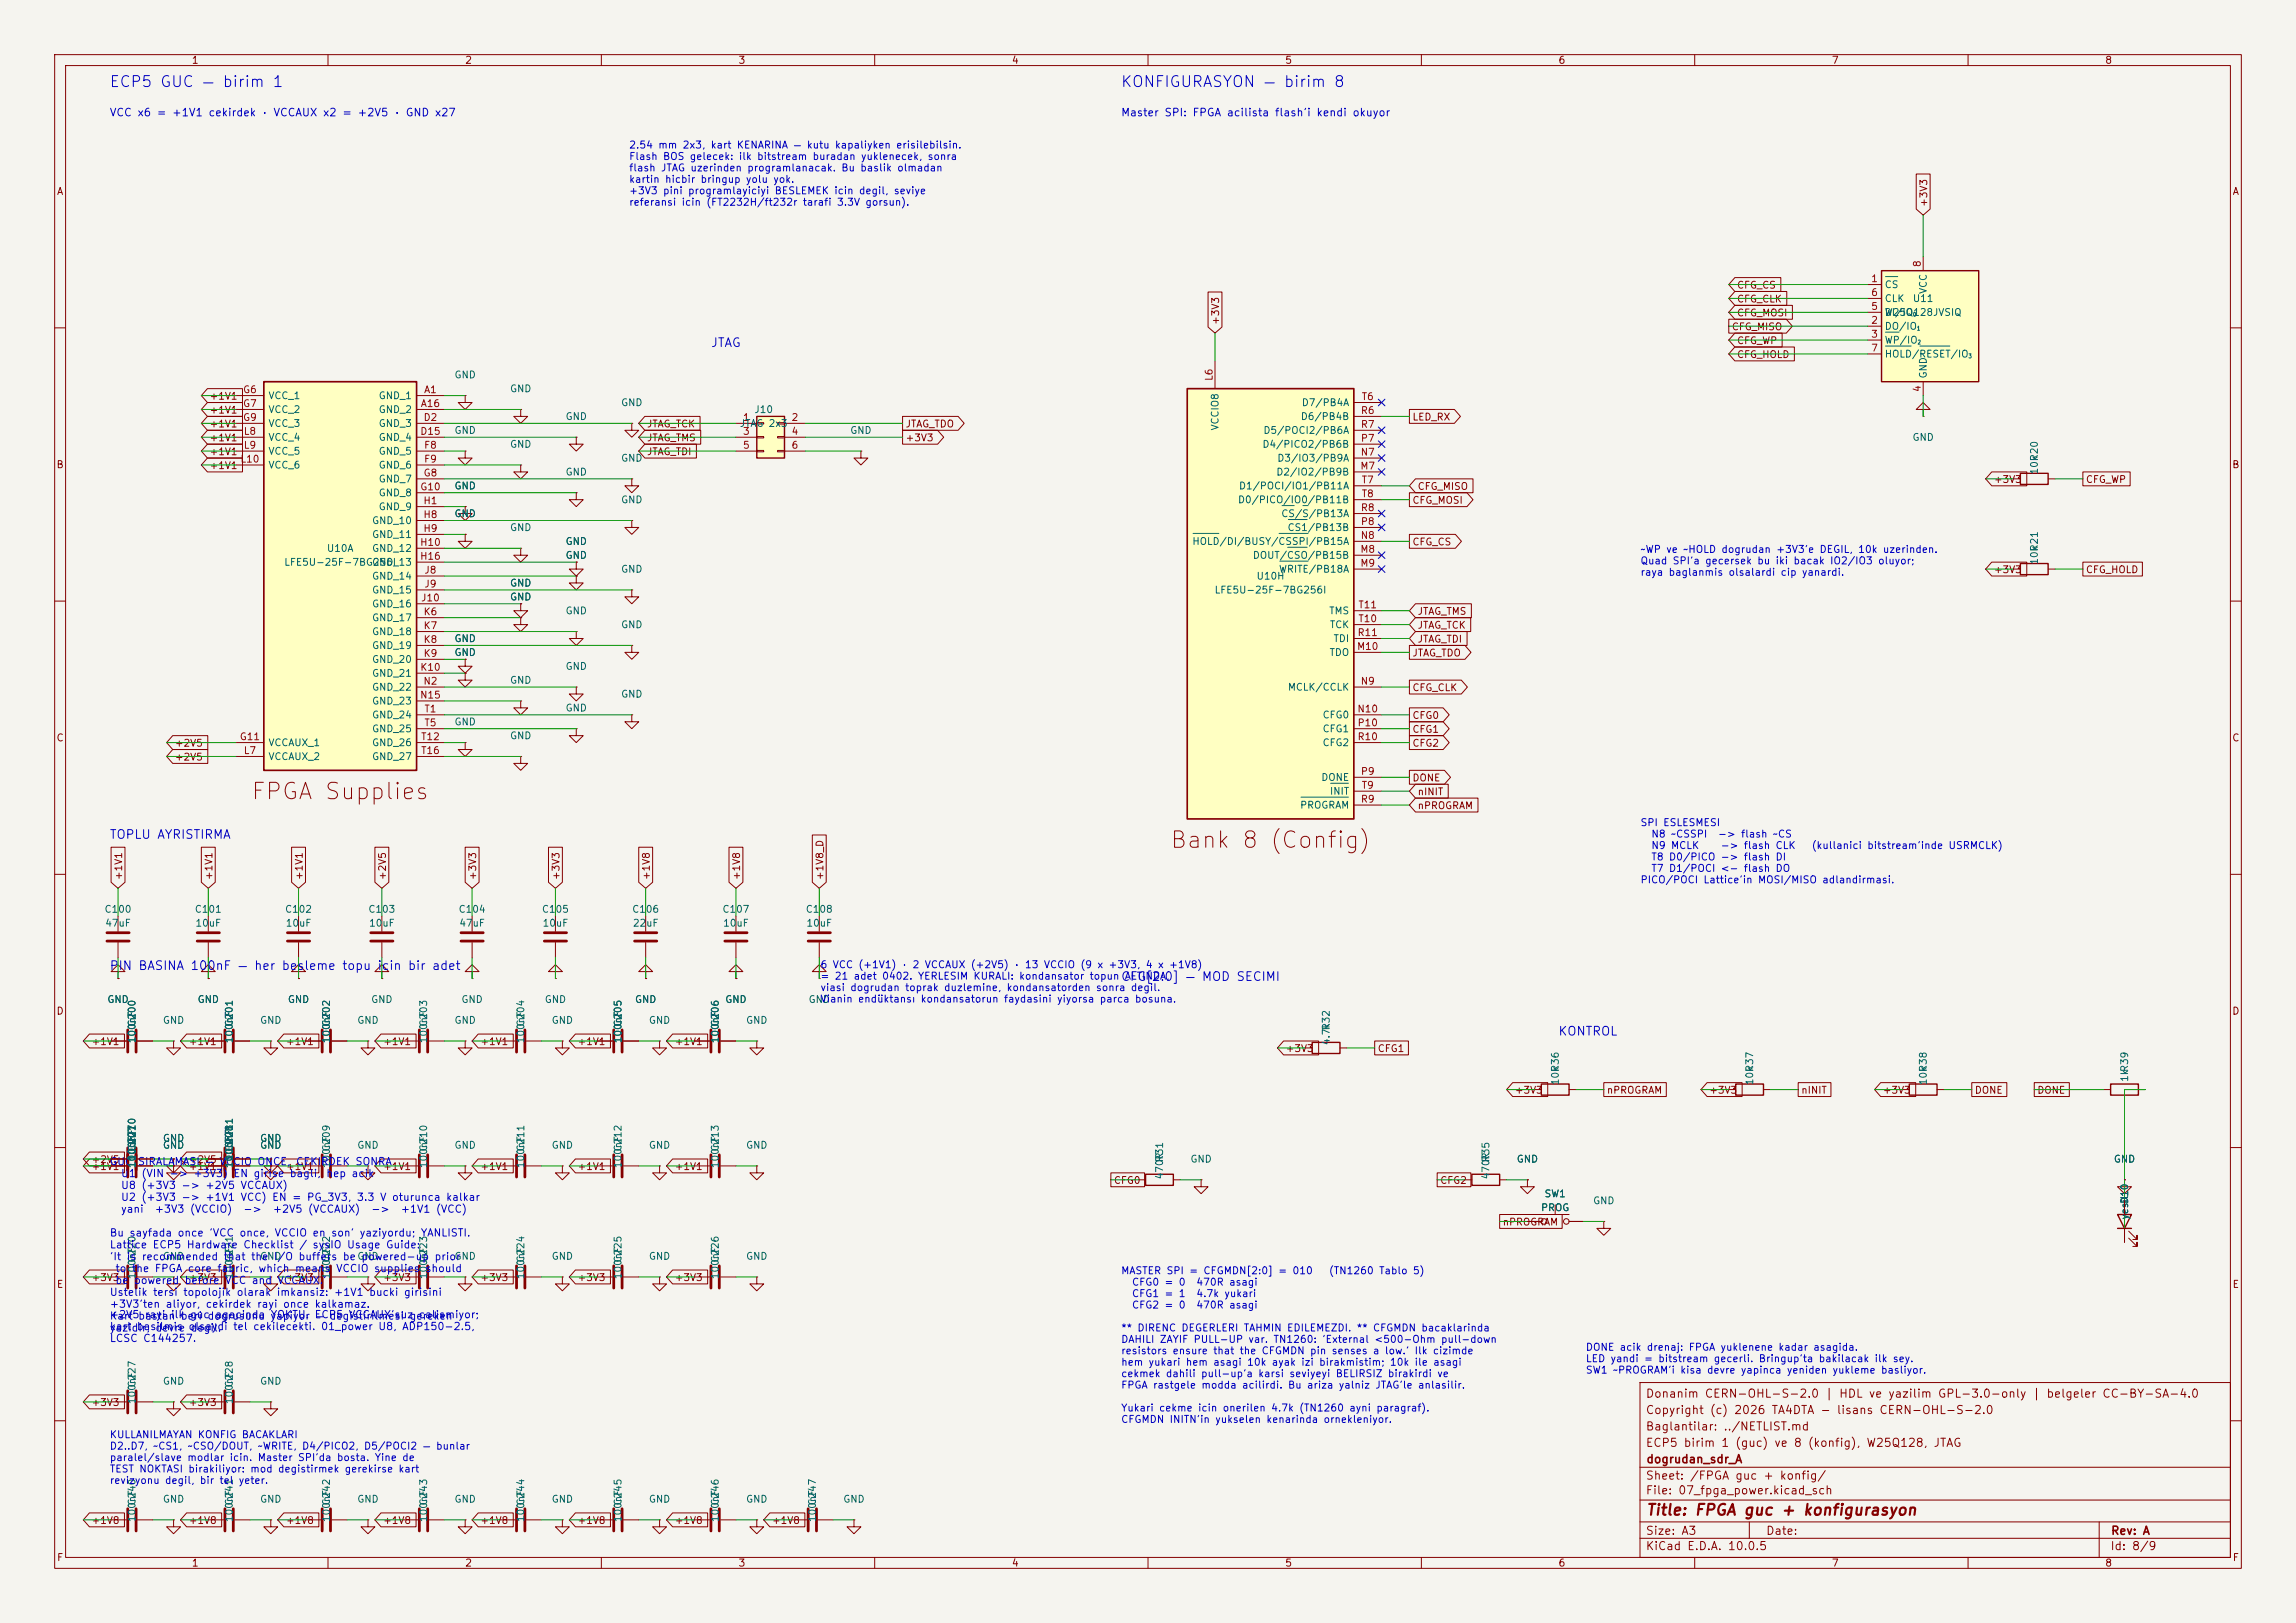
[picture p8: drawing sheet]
<svg xmlns="http://www.w3.org/2000/svg" width="420mm" height="297mm" viewBox="0 0 420 297" stroke-linecap="round" stroke-linejoin="round" font-family="sans-serif">
<defs><g id="words">
<g font-size="3" fill="#840000">
<text x="45.7" y="147.1">FPGA Supplies</text>
<text x="213.8" y="156">Bank 8 (Config)</text>
</g>
<g font-size="2" fill="#0000c2">
<text x="19.9" y="16.4">ECP5 GUC — birim 1</text>
<text x="204.9" y="16.4">KONFIGURASYON — birim 8</text>
</g>
<text font-size="2" fill="#840000" x="301" y="277.8">Title: FPGA guc + konfigurasyon</text>
<g font-size="1.6" fill="#0000c2">
<text x="129.9" y="63.9">JTAG</text>
<text x="19.9" y="153.9">TOPLU AYRISTIRMA</text>
<text x="19.9" y="177.9">PIN BASINA 100nF — her besleme topu icin bir adet</text>
<text x="204.9" y="179.9">CFG[2:0] — MOD SECIMI</text>
<text x="284.9" y="189.9">KONTROL</text>
</g>
<g font-size="1.5" fill="#840000">
<text x="300.9" y="256.1">Donanim CERN-OHL-S-2.0 | HDL ve yazilim GPL-3.0-only | belgeler CC-BY-SA-4.0</text>
<text x="300.9" y="262.1">Baglantilar: ../NETLIST.md</text>
<text x="300.9" y="259.1">Copyright (c) 2026 TA4DTA - lisans CERN-OHL-S-2.0</text>
<text x="300.9" y="265.1">ECP5 birim 1 (guc) ve 8 (konfig), W25Q128, JTAG</text>
<text x="301" y="268.1">dogrudan_sdr_A</text>
<text x="300.9" y="273.8">File: 07_fpga_power.kicad_sch</text>
<text x="300.9" y="271.1">Sheet: /FPGA guc + konfig/</text>
<text x="300.9" y="281.2">Size: A3</text>
<text x="322.9" y="281.2">Date:</text>
<text x="386" y="281.2">Rev: A</text>
<text x="300.9" y="284">KiCad E.D.A. 10.0.5</text>
<text x="385.9" y="284">Id: 8/9</text>
</g>
<g font-size="1.4" fill="#0000c2">
<text x="20" y="21.6">VCC x6 = +1V1 cekirdek · VCCAUX x2 = +2V5 · GND x27</text>
<text x="205" y="21.6">Master SPI: FPGA acilista flash'i kendi okuyor</text>
</g>
<g font-size="1.3" fill="#840000">
<text x="35" y="12">1</text>
<text x="85" y="12">2</text>
<text x="135" y="12">3</text>
<text x="185" y="12">4</text>
<text x="235" y="12">5</text>
<text x="285" y="12">6</text>
<text x="335" y="12">7</text>
<text x="385" y="12">8</text>
<text x="10.3" y="36">A</text>
<text x="408.3" y="36">A</text>
<text x="352.8" y="38" transform="rotate(-90 352.8 38)">+3V3</text>
<text x="317.6" y="53.1">CFG_CS</text>
<text x="223.3" y="59.6" transform="rotate(-90 223.3 59.6)">+3V3</text>
<text x="317.6" y="55.7">CFG_CLK</text>
<text x="317.6" y="58.2">CFG_MOSI</text>
<text x="316.7" y="60.7">CFG_MISO</text>
<text x="317.6" y="63.3">CFG_WP</text>
<text x="317.6" y="65.8">CFG_HOLD</text>
<text x="38.2" y="76">+1V1</text>
<text x="38.2" y="73.4">+1V1</text>
<text x="258.3" y="77.3">LED_RX</text>
<text x="38.2" y="83.6">+1V1</text>
<text x="38.2" y="81.1">+1V1</text>
<text x="38.2" y="78.5">+1V1</text>
<text x="118.2" y="83.6">JTAG_TDI</text>
<text x="118.2" y="78.5">JTAG_TCK</text>
<text x="118.2" y="81.1">JTAG_TMS</text>
<text x="165.5" y="81.1">+3V3</text>
<text x="165.5" y="78.5">JTAG_TDO</text>
<text x="10.2" y="86">B</text>
<text x="38.2" y="86.1">+1V1</text>
<text x="259.2" y="90">CFG_MISO</text>
<text x="364.6" y="88.7">+3V3</text>
<text x="381.4" y="88.7">CFG_WP</text>
<text x="408.2" y="86">B</text>
<text x="258.3" y="92.5">CFG_MOSI</text>
<text x="258.3" y="100.1">CFG_CS</text>
<text x="364.6" y="105.2">+3V3</text>
<text x="381.4" y="105.2">CFG_HOLD</text>
<text x="259.2" y="112.8">JTAG_TMS</text>
<text x="259.2" y="117.9">JTAG_TDI</text>
<text x="259.2" y="115.4">JTAG_TCK</text>
<text x="258.3" y="120.4">JTAG_TDO</text>
<text x="258.3" y="131.9">CFG0</text>
<text x="258.3" y="126.8">CFG_CLK</text>
<text x="10.2" y="136">C</text>
<text x="31.9" y="136.9">+2V5</text>
<text x="258.3" y="134.4">CFG1</text>
<text x="258.3" y="136.9">CFG2</text>
<text x="408.2" y="136">C</text>
<text x="31.9" y="139.5">+2V5</text>
<text x="258.3" y="143.3">DONE</text>
<text x="259.2" y="148.4">nPROGRAM</text>
<text x="259.2" y="145.8">nINIT</text>
<text x="22.6" y="161.2" transform="rotate(-90 22.6 161.2)">+1V1</text>
<text x="39.2" y="161.2" transform="rotate(-90 39.2 161.2)">+1V1</text>
<text x="55.7" y="161.2" transform="rotate(-90 55.7 161.2)">+1V1</text>
<text x="70.9" y="161.2" transform="rotate(-90 70.9 161.2)">+2V5</text>
<text x="87.4" y="161.2" transform="rotate(-90 87.4 161.2)">+3V3</text>
<text x="102.7" y="161.2" transform="rotate(-90 102.7 161.2)">+3V3</text>
<text x="119.2" y="161.2" transform="rotate(-90 119.2 161.2)">+1V8</text>
<text x="135.7" y="161.2" transform="rotate(-90 135.7 161.2)">+1V8</text>
<text x="150.9" y="161.2" transform="rotate(-90 150.9 161.2)">+1V8_D</text>
<text x="10.2" y="186">D</text>
<text x="408.2" y="186">D</text>
<text x="16.6" y="191.6">+1V1</text>
<text x="34.4" y="191.6">+1V1</text>
<text x="52.2" y="191.6">+1V1</text>
<text x="70" y="191.6">+1V1</text>
<text x="87.8" y="191.6">+1V1</text>
<text x="105.5" y="191.6">+1V1</text>
<text x="123.3" y="191.6">+1V1</text>
<text x="235.1" y="192.8">+3V3</text>
<text x="251.9" y="192.8">CFG1</text>
<text x="277" y="200.4">+3V3</text>
<text x="293.8" y="200.4">nPROGRAM</text>
<text x="312.6" y="200.4">+3V3</text>
<text x="329.4" y="200.4">nINIT</text>
<text x="344.3" y="200.4">+3V3</text>
<text x="361.1" y="200.4">DONE</text>
<text x="372.6" y="200.4">DONE</text>
<text x="16.6" y="213.1">+2V5</text>
<text x="16.6" y="214.4">+1V1</text>
<text x="34.4" y="213.1">+2V5</text>
<text x="34.4" y="214.4">+1V1</text>
<text x="52.2" y="214.4">+1V1</text>
<text x="70" y="214.4">+1V1</text>
<text x="87.8" y="214.4">+1V1</text>
<text x="105.5" y="214.4">+1V1</text>
<text x="123.3" y="214.4">+1V1</text>
<text x="203.6" y="217">CFG0</text>
<text x="263.3" y="217">CFG2</text>
<text x="274.8" y="224.6">nPROGRAM</text>
<text x="10.3" y="236">E</text>
<text x="16.6" y="234.7">+3V3</text>
<text x="34.4" y="234.7">+3V3</text>
<text x="52.2" y="234.7">+3V3</text>
<text x="70" y="234.7">+3V3</text>
<text x="87.8" y="234.7">+3V3</text>
<text x="105.5" y="234.7">+3V3</text>
<text x="123.3" y="234.7">+3V3</text>
<text x="408.3" y="236">E</text>
<text x="16.6" y="257.6">+3V3</text>
<text x="34.4" y="257.6">+3V3</text>
<text x="16.6" y="279.2">+1V8</text>
<text x="34.4" y="279.2">+1V8</text>
<text x="52.2" y="279.2">+1V8</text>
<text x="70" y="279.2">+1V8</text>
<text x="87.8" y="279.2">+1V8</text>
<text x="105.5" y="279.2">+1V8</text>
<text x="123.3" y="279.2">+1V8</text>
<text x="141.1" y="279.2">+1V8</text>
<text x="10.3" y="286">F</text>
<text x="35" y="287">1</text>
<text x="85" y="287">2</text>
<text x="135" y="287">3</text>
<text x="185" y="287">4</text>
<text x="235" y="287">5</text>
<text x="285" y="287">6</text>
<text x="335" y="287">7</text>
<text x="385" y="287">8</text>
<text x="408.3" y="286">F</text>
</g>
<g font-size="1.3" fill="#0000c2">
<text x="115" y="27.5">2.54 mm 2x3, kart KENARINA — kutu kapaliyken erisilebilsin.</text>
<text x="115" y="29.6">Flash BOS gelecek: ilk bitstream buradan yuklenecek, sonra</text>
<text x="115" y="31.7">flash JTAG uzerinden programlanacak. Bu baslik olmadan</text>
<text x="115" y="33.8">kartin hicbir bringup yolu yok.</text>
<text x="115" y="35.9">+3V3 pini programlayiciyi BESLEMEK icin degil, seviye</text>
<text x="115" y="38">referansi icin (FT2232H/ft232r tarafi 3.3V gorsun).</text>
<text x="300" y="101.5">~WP ve ~HOLD dogrudan +3V3'e DEGIL, 10k uzerinden.</text>
<text x="300" y="103.6">Quad SPI'a gecersek bu iki bacak IO2/IO3 oluyor;</text>
<text x="300" y="105.7">raya baglanmis olsalardi cip yanardi.</text>
<text x="300" y="151.5">SPI ESLESMESI</text>
<text x="302" y="153.6">N8 ~CSSPI</text>
<text x="302" y="155.7">N9 MCLK</text>
<text x="314.1" y="153.6">-&gt; flash ~CS</text>
<text x="314.6" y="155.7">-&gt; flash CLK</text>
<text x="331.3" y="155.7">(kullanici bitstream'inde USRMCLK)</text>
<text x="300" y="162">PICO/POCI Lattice'in MOSI/MISO adlandirmasi.</text>
<text x="302" y="157.8">T8 D0/PICO -&gt; flash DI</text>
<text x="302" y="159.9">T7 D1/POCI &lt;- flash DO</text>
<text x="150" y="177.5">6 VCC (+1V1) · 2 VCCAUX (+2V5) · 13 VCCIO (9 x +3V3, 4 x +1V8)</text>
<text x="150" y="179.6">= 21 adet 0402. YERLESIM KURALI: kondansator topun ALTINDA,</text>
<text x="150" y="181.7">viasi dogrudan toprak duzlemine, kondansatorden sonra degil.</text>
<text x="150" y="183.8">Vianin endüktansı kondansatorun faydasini yiyorsa parca bosuna.</text>
<text x="20" y="213.6">GUC</text>
<text x="22" y="215.7">U1 (VIN -&gt; +3V3) EN girise bagli, hep acik</text>
<text x="25.1" y="213.6">SIRALAMASI — VCCIO ONCE, CEKIRDEK SONRA</text>
<text x="22" y="217.9">U8 (+3V3 -&gt; +2V5 VCCAUX)</text>
<text x="22" y="220.1">U2</text>
<text x="33.1" y="220.1">-&gt; +1V1 VCC) EN = PG_3V3, 3.3 V oturunca kalkar</text>
<text x="20" y="226.6">Bu sayfada once 'VCC once, VCCIO en son' yaziyordu; YANLISTI.</text>
<text x="22" y="222.3">yani</text>
<text x="28.2" y="222.3">+3V3 (VCCIO)</text>
<text x="44.4" y="222.3">-&gt;</text>
<text x="49.8" y="222.3">+2V5 (VCCAUX)</text>
<text x="67.8" y="222.3">-&gt;</text>
<text x="73.2" y="222.3">+1V1 (VCC)</text>
<text x="20" y="228.8">Lattice ECP5 Hardware Checklist / sysIO Usage Guide:</text>
<text x="20" y="231">'It is recommended that the I/O buffers beGND</text>
<text x="21" y="233.1">to</text>
<text x="24" y="233.1">the FPGA core fabric, which means</text>
<text x="61.4" y="233.1">VCCIO supplies</text>
<text x="66" y="231">powered-up prior</text>
<text x="77.7" y="233.1">should</text>
<text x="205" y="233.5">MASTER SPI = CFGMDN[2:0] = 010</text>
<text x="243" y="233.5">(TN1260 Tablo 5)</text>
<text x="20" y="237.5">Ustelik tersi topolojik olarak imkansiz: +1V1 bucki girisini</text>
<text x="20" y="239.6">+3V3'ten aliyor, cekirdek rayi once kalkamaz.</text>
<text x="21" y="235.3">be</text>
<text x="24.4" y="235.3">powered before VCC and VCCAUX.'</text>
<text x="207" y="235.6">CFG0 = 0</text>
<text x="207" y="237.7">CFG1 = 1</text>
<text x="207" y="239.8">CFG2 = 0</text>
<text x="218.7" y="235.6">470R asagi</text>
<text x="218.7" y="237.7">4.7k yukari</text>
<text x="218.7" y="239.8">470R asagi</text>
<text x="20" y="241.8">Kart</text>
<text x="20" y="244">yazidir, devre olsaydi tel cekilecekti. 01_power U8, ADP150-2.5,</text>
<text x="20" y="241.6">+2V5bastan beri</text>
<text x="20" y="243.7">kart basilmis</text>
<text x="20" y="245.9">LCSC C144257.</text>
<text x="26.4" y="241.6">rayi ilk gucdogrusunu YOKTU. — degistirilmesi gereken</text>
<text x="34.8" y="244">degil.</text>
<text x="39.3" y="241.6">agacinda yapiyor ECP5 VCCAUX'suz calismiyor;</text>
<text x="205" y="244">** DIRENC DEGERLERI TAHMIN EDILEMEZDI. ** CFGMDN bacaklarinda</text>
<text x="205" y="246.1">DAHILI ZAYIF PULL-UP var. TN1260: 'External &lt;500-Ohm pull-down</text>
<text x="205" y="248.1">resistors ensure that the CFGMDN pin senses a low.' Ilk cizimde</text>
<text x="205" y="250.2">hem yukari hem asagi 10k ayak izi birakmistim; 10k ile asagi</text>
<text x="290" y="247.5">DONE acik drenaj: FPGA yuklenene kadar asagida.</text>
<text x="290" y="249.6">LED yandi = bitstream gecerli. Bringup'ta bakilacak ilk sey.</text>
<text x="290" y="251.7">SW1 ~PROGRAM'i kisa devre yapinca yeniden yukleme basliyor.</text>
<text x="205" y="252.3">cekmek dahili pull-up'a karsi seviyeyi BELIRSIZ birakirdi ve</text>
<text x="205" y="254.4">FPGA rastgele modda acilirdi. Bu ariza yalniz JTAG'le anlasilir.</text>
<text x="20" y="263.5">KULLANILMAYAN KONFIG BACAKLARI</text>
<text x="205" y="258.6">Yukari cekme icin onerilen 4.7k (TN1260 ayni paragraf).</text>
<text x="205" y="260.7">CFGMDN INITN'in yukselen kenarinda ornekleniyor.</text>
<text x="20" y="265.6">D2..D7, ~CS1, ~CSO/DOUT, ~WRITE, D4/PICO2, D5/POCI2 — bunlar</text>
<text x="20" y="267.7">paralel/slave modlar icin. Master SPI'da bosta. Yine de</text>
<text x="20" y="269.8">TEST NOKTASI birakiliyor: mod degistirmek gerekirse kart</text>
<text x="20" y="271.9">revizyonu degil, bir tel yeter.</text>
</g>
<g font-size="1.3" fill="#a90000">
<text x="342.2" y="51.9">1</text>
<text x="351.7" y="49" transform="rotate(-90 351.7 49)">8</text>
<text x="342.2" y="59.6">2</text>
<text x="342.2" y="57">5</text>
<text x="342.2" y="54.5">6</text>
<text x="342.2" y="62.1">3</text>
<text x="342.2" y="64.6">7</text>
<text x="222.1" y="69.8" transform="rotate(-90 222.1 69.8)">L6</text>
<text x="351.7" y="71.9" transform="rotate(-90 351.7 71.9)">4</text>
<text x="44.4" y="72.3">G6</text>
<text x="44.4" y="74.8">G7</text>
<text x="44.4" y="77.3">G9</text>
<text x="76.9" y="74.8">A16</text>
<text x="77.4" y="77.3">D2</text>
<text x="77.5" y="72.3">A1</text>
<text x="135.8" y="77.3">1</text>
<text x="144.7" y="77.3">2</text>
<text x="248.8" y="76.1">R6</text>
<text x="249" y="73.5">T6</text>
<text x="44.5" y="79.9">L8</text>
<text x="44.5" y="82.4">L9</text>
<text x="76.8" y="79.9">D15</text>
<text x="77.5" y="82.4">F8</text>
<text x="135.8" y="79.9">3</text>
<text x="135.8" y="82.4">5</text>
<text x="144.7" y="79.9">4</text>
<text x="144.7" y="82.4">6</text>
<text x="248.8" y="83.7">N7</text>
<text x="248.8" y="81.1">P7</text>
<text x="248.8" y="78.6">R7</text>
<text x="43.9" y="85">L10</text>
<text x="77.4" y="87.5">G8</text>
<text x="77.5" y="85">F9</text>
<text x="248.7" y="86.2">M7</text>
<text x="249" y="88.8">T7</text>
<text x="76.8" y="90">G10</text>
<text x="77.3" y="92.6">H1</text>
<text x="77.3" y="95.1">H8</text>
<text x="248.8" y="93.8">R8</text>
<text x="249" y="91.3">T8</text>
<text x="76.7" y="100.2">H10</text>
<text x="77.3" y="97.7">H9</text>
<text x="248.7" y="101.5">M8</text>
<text x="248.8" y="98.9">N8</text>
<text x="248.8" y="96.4">P8</text>
<text x="76.7" y="102.7">H16</text>
<text x="77.5" y="105.3">J8</text>
<text x="77.5" y="107.8">J9</text>
<text x="248.7" y="104">M9</text>
<text x="76.9" y="110.4">J10</text>
<text x="77.4" y="112.9">K6</text>
<text x="248.4" y="111.6">T11</text>
<text x="77.4" y="115.4">K7</text>
<text x="77.4" y="118">K8</text>
<text x="248.1" y="119.2">M10</text>
<text x="248.2" y="116.7">R11</text>
<text x="248.4" y="114.2">T10</text>
<text x="76.8" y="123.1">K10</text>
<text x="77.3" y="125.6">N2</text>
<text x="77.4" y="120.5">K9</text>
<text x="248.8" y="125.6">N9</text>
<text x="76.7" y="128.1">N15</text>
<text x="77.5" y="130.7">T1</text>
<text x="248.2" y="130.7">N10</text>
<text x="43.7" y="135.8">G11</text>
<text x="76.9" y="135.8">T12</text>
<text x="77.5" y="133.2">T5</text>
<text x="248.2" y="133.2">P10</text>
<text x="248.2" y="135.8">R10</text>
<text x="44.5" y="138.3">L7</text>
<text x="76.9" y="138.3">T16</text>
<text x="248.8" y="142.1">P9</text>
<text x="248.8" y="147.2">R9</text>
<text x="249" y="144.6">T9</text>
</g>
<g font-size="1.3" fill="#006464">
<text x="344.7" y="53">CS</text>
<text x="352.8" y="53.9" transform="rotate(-90 352.8 53.9)">VCC</text>
<text x="344.6" y="58.1">W25Q128JVSIQ</text>
<text x="344.7" y="58.1">DI/IO</text>
<text x="344.7" y="55.6">CLK</text>
<text x="349.8" y="55.6">U11</text>
<text x="344.7" y="60.7">DO/IO</text>
<text x="344.7" y="63.2">WP/IO</text>
<text x="344.7" y="65.7">HOLD/RESET/IO</text>
<text x="83" y="69.5">GND</text>
<text x="352.8" y="69.4" transform="rotate(-90 352.8 69.4)">GND</text>
<text x="49" y="73.4">VCC_1</text>
<text x="49" y="75.9">VCC_2</text>
<text x="69.2" y="73.4">GND_1</text>
<text x="69.2" y="75.9">GND_2</text>
<text x="93.2" y="72.1">GND</text>
<text x="103.3" y="77.2">GND</text>
<text x="113.5" y="74.6">GND</text>
<text x="137.9" y="75.9">J10</text>
<text x="237.8" y="77.2">D6/PB4B</text>
<text x="238" y="74.6">D7/PB4A</text>
<text x="49" y="78.4">VCC_3</text>
<text x="49" y="81">VCC_4</text>
<text x="49" y="83.5">VCC_5</text>
<text x="69.2" y="78.4">GND_3</text>
<text x="69.2" y="81">GND_4</text>
<text x="69.2" y="83.5">GND_5</text>
<text x="83" y="79.7">GND</text>
<text x="93.2" y="82.2">GND</text>
<text x="135.2" y="78.4">JTAG 2x3</text>
<text x="155.4" y="79.7">GND</text>
<text x="223.2" y="78.9" transform="rotate(-90 223.2 78.9)">VCCIO8</text>
<text x="230.8" y="82.2">D4/PICO2/PB6B</text>
<text x="231" y="79.7">D5/POCI2/PB6A</text>
<text x="349.7" y="81">GND</text>
<text x="49" y="86.1">VCC_6</text>
<text x="69.2" y="86.1">GND_6</text>
<text x="69.2" y="88.6">GND_7</text>
<text x="83" y="89.9">GND</text>
<text x="103.3" y="87.3">GND</text>
<text x="113.5" y="84.8">GND</text>
<text x="226.5" y="89.9">D1/POCI/IO1/PB11A</text>
<text x="233.4" y="87.3">D2/IO2/PB9B</text>
<text x="233.5" y="84.8">D3/IO3/PB9A</text>
<text x="373.1" y="86.9" transform="rotate(-90 373.1 86.9)">10k</text>
<text x="373.1" y="84.5" transform="rotate(-90 373.1 84.5)">R20</text>
<text x="69.2" y="91.1">GND_8</text>
<text x="69.2" y="93.7">GND_9</text>
<text x="83" y="94.9">GND</text>
<text x="113.5" y="92.4">GND</text>
<text x="226.3" y="92.4">D0/PICO/IO0/PB11B</text>
<text x="234.3" y="94.9">CS/S/PB13A</text>
<text x="59.7" y="101.3">U10A</text>
<text x="68" y="96.2">GND_10</text>
<text x="68" y="98.8">GND_11</text>
<text x="68" y="101.3">GND_12</text>
<text x="93.2" y="97.5">GND</text>
<text x="103.3" y="100">GND</text>
<text x="218" y="100">HOLD/DI/BUSY/CSSPI/PB15A</text>
<text x="235.4" y="97.5">CS1/PB13B</text>
<text x="373.1" y="101" transform="rotate(-90 373.1 101)">R21</text>
<text x="51.9" y="103.8">LFE5U-25F-7BG256I</text>
<text x="68" y="103.8">GND_13</text>
<text x="68" y="106.4">GND_14</text>
<text x="93.2" y="107.6">GND</text>
<text x="103.3" y="102.6">GND</text>
<text x="113.5" y="105.1">GND</text>
<text x="229.1" y="102.6">DOUT/CSO/PB15B</text>
<text x="229.7" y="106.4">U10H</text>
<text x="233.8" y="105.1">WRITE/PB18A</text>
<text x="373.1" y="103.5" transform="rotate(-90 373.1 103.5)">10k</text>
<text x="68" y="108.9">GND_15</text>
<text x="68" y="111.5">GND_16</text>
<text x="68" y="114">GND_17</text>
<text x="93.2" y="110.2">GND</text>
<text x="103.3" y="112.7">GND</text>
<text x="222.1" y="108.9">LFE5U-25F-7BG256I</text>
<text x="243" y="112.7">TMS</text>
<text x="68" y="116.5">GND_18</text>
<text x="68" y="119.1">GND_19</text>
<text x="83" y="117.8">GND</text>
<text x="113.5" y="115.3">GND</text>
<text x="243.2" y="115.3">TCK</text>
<text x="243.8" y="117.8">TDI</text>
<text x="68" y="121.6">GND_20</text>
<text x="68" y="124.2">GND_21</text>
<text x="83" y="120.3">GND</text>
<text x="93.2" y="125.4">GND</text>
<text x="103.3" y="122.9">GND</text>
<text x="243.1" y="120.3">TDO</text>
<text x="68" y="126.7">GND_22</text>
<text x="68" y="129.2">GND_23</text>
<text x="68" y="131.8">GND_24</text>
<text x="103.3" y="130.5">GND</text>
<text x="113.5" y="128">GND</text>
<text x="235.5" y="126.7">MCLK/CCLK</text>
<text x="241.8" y="131.8">CFG0</text>
<text x="49" y="136.9">VCCAUX_1</text>
<text x="68" y="134.3">GND_25</text>
<text x="68" y="136.9">GND_26</text>
<text x="83" y="133">GND</text>
<text x="93.2" y="135.6">GND</text>
<text x="241.8" y="134.3">CFG1</text>
<text x="241.8" y="136.9">CFG2</text>
<text x="49" y="139.4">VCCAUX_2</text>
<text x="68" y="139.4">GND_27</text>
<text x="241.6" y="143.2">DONE</text>
<text x="237.7" y="148.3">PROGRAM</text>
<text x="243.2" y="145.7">INIT</text>
<text x="19" y="167.3">C100</text>
<text x="35.5" y="167.3">C101</text>
<text x="52" y="167.3">C102</text>
<text x="67.3" y="167.3">C103</text>
<text x="83.8" y="167.3">C104</text>
<text x="99" y="167.3">C105</text>
<text x="115.5" y="167.3">C106</text>
<text x="132" y="167.3">C107</text>
<text x="147.3" y="167.3">C108</text>
<text x="19.1" y="169.9">47uF</text>
<text x="35.6" y="169.9">10uF</text>
<text x="52.2" y="169.9">10uF</text>
<text x="67.4" y="169.9">10uF</text>
<text x="83.9" y="169.9">47uF</text>
<text x="99.1" y="169.9">10uF</text>
<text x="115.7" y="169.9">22uF</text>
<text x="132.2" y="169.9">10uF</text>
<text x="147.4" y="169.9">10uF</text>
<text x="19.5" y="183.8">GND</text>
<text x="36" y="183.8">GND</text>
<text x="52.5" y="183.8">GND</text>
<text x="67.8" y="183.8">GND</text>
<text x="84.3" y="183.8">GND</text>
<text x="99.5" y="183.8">GND</text>
<text x="116" y="183.8">GND</text>
<text x="132.6" y="183.8">GND</text>
<text x="147.8" y="183.8">GND</text>
<text x="25.1" y="191" transform="rotate(-90 25.1 191)">100nF</text>
<text x="25.1" y="188" transform="rotate(-90 25.1 188)">C200</text>
<text x="29.7" y="187.7">GND</text>
<text x="42.9" y="191" transform="rotate(-90 42.9 191)">100nF</text>
<text x="42.9" y="188" transform="rotate(-90 42.9 188)">C201</text>
<text x="47.5" y="187.7">GND</text>
<text x="60.7" y="191" transform="rotate(-90 60.7 191)">100nF</text>
<text x="60.7" y="188" transform="rotate(-90 60.7 188)">C202</text>
<text x="65.2" y="187.7">GND</text>
<text x="78.4" y="191" transform="rotate(-90 78.4 191)">100nF</text>
<text x="78.4" y="188" transform="rotate(-90 78.4 188)">C203</text>
<text x="83" y="187.7">GND</text>
<text x="96.2" y="191" transform="rotate(-90 96.2 191)">100nF</text>
<text x="96.2" y="188" transform="rotate(-90 96.2 188)">C204</text>
<text x="100.8" y="187.7">GND</text>
<text x="114" y="191" transform="rotate(-90 114 191)">100nF</text>
<text x="114" y="188" transform="rotate(-90 114 188)">C205</text>
<text x="118.6" y="187.7">GND</text>
<text x="131.8" y="191" transform="rotate(-90 131.8 191)">100nF</text>
<text x="131.8" y="188" transform="rotate(-90 131.8 188)">C206</text>
<text x="136.4" y="187.7">GND</text>
<text x="243.5" y="191.4" transform="rotate(-90 243.5 191.4)">4.7k</text>
<text x="243.5" y="188.7" transform="rotate(-90 243.5 188.7)">R32</text>
<text x="285.4" y="196.3" transform="rotate(-90 285.4 196.3)">R36</text>
<text x="321" y="196.3" transform="rotate(-90 321 196.3)">R37</text>
<text x="352.8" y="196.3" transform="rotate(-90 352.8 196.3)">R38</text>
<text x="389.6" y="196.3" transform="rotate(-90 389.6 196.3)">R39</text>
<text x="285.4" y="198.7" transform="rotate(-90 285.4 198.7)">10k</text>
<text x="321" y="198.7" transform="rotate(-90 321 198.7)">10k</text>
<text x="352.8" y="198.7" transform="rotate(-90 352.8 198.7)">10k</text>
<text x="389.6" y="198.1" transform="rotate(-90 389.6 198.1)">1k</text>
<text x="25.1" y="209.6" transform="rotate(-90 25.1 209.6)">C210</text>
<text x="29.7" y="209.2">GND</text>
<text x="42.9" y="209.6" transform="rotate(-90 42.9 209.6)">C211</text>
<text x="25.1" y="212.6" transform="rotate(-90 25.1 212.6)">100nF</text>
<text x="25.1" y="210.9" transform="rotate(-90 25.1 210.9)">C207</text>
<text x="29.7" y="210.5">GND</text>
<text x="42.9" y="213.9" transform="rotate(-90 42.9 213.9)">100nF</text>
<text x="42.9" y="210.9" transform="rotate(-90 42.9 210.9)">C208</text>
<text x="47.5" y="210.5">GND</text>
<text x="60.7" y="213.9" transform="rotate(-90 60.7 213.9)">100nF</text>
<text x="60.7" y="210.9" transform="rotate(-90 60.7 210.9)">C209</text>
<text x="65.2" y="210.5">GND</text>
<text x="78.4" y="213.9" transform="rotate(-90 78.4 213.9)">100nF</text>
<text x="78.4" y="210.9" transform="rotate(-90 78.4 210.9)">C210</text>
<text x="83" y="210.5">GND</text>
<text x="96.2" y="213.9" transform="rotate(-90 96.2 213.9)">100nF</text>
<text x="96.2" y="210.9" transform="rotate(-90 96.2 210.9)">C211</text>
<text x="100.8" y="210.5">GND</text>
<text x="114" y="213.9" transform="rotate(-90 114 213.9)">100nF</text>
<text x="114" y="210.9" transform="rotate(-90 114 210.9)">C212</text>
<text x="118.6" y="210.5">GND</text>
<text x="131.8" y="213.9" transform="rotate(-90 131.8 213.9)">100nF</text>
<text x="131.8" y="210.9" transform="rotate(-90 131.8 210.9)">C213</text>
<text x="136.4" y="210.5">GND</text>
<text x="213.1" y="215.9" transform="rotate(-90 213.1 215.9)">470R</text>
<text x="213.1" y="212.8" transform="rotate(-90 213.1 212.8)">R31</text>
<text x="217.6" y="213.1">GND</text>
<text x="272.7" y="215.9" transform="rotate(-90 272.7 215.9)">470R</text>
<text x="272.7" y="212.8" transform="rotate(-90 272.7 212.8)">R35</text>
<text x="277.3" y="213.1">GND</text>
<text x="386.6" y="213.1">GND</text>
<text x="281.8" y="221.9">PROG</text>
<text x="282.4" y="219.4">SW1</text>
<text x="291.3" y="220.7">GND</text>
<text x="389.6" y="220.4" transform="rotate(-90 389.6 220.4)">D10</text>
<text x="389.6" y="223.3" transform="rotate(-90 389.6 223.3)">yesil</text>
<text x="25.1" y="231.2" transform="rotate(-90 25.1 231.2)">C220</text>
<text x="29.7" y="230.8">GND</text>
<text x="42.9" y="231.2" transform="rotate(-90 42.9 231.2)">C221</text>
<text x="47.5" y="230.8">GND</text>
<text x="60.7" y="231.2" transform="rotate(-90 60.7 231.2)">C222</text>
<text x="78.4" y="231.2" transform="rotate(-90 78.4 231.2)">C223</text>
<text x="83" y="230.8">GND</text>
<text x="96.2" y="231.2" transform="rotate(-90 96.2 231.2)">C224</text>
<text x="100.8" y="230.8">GND</text>
<text x="114" y="231.2" transform="rotate(-90 114 231.2)">C225</text>
<text x="118.6" y="230.8">GND</text>
<text x="131.8" y="231.2" transform="rotate(-90 131.8 231.2)">C226</text>
<text x="136.4" y="230.8">GND</text>
<text x="25.1" y="234.2" transform="rotate(-90 25.1 234.2)">100nF</text>
<text x="42.9" y="234.2" transform="rotate(-90 42.9 234.2)">100nF</text>
<text x="60.7" y="234.2" transform="rotate(-90 60.7 234.2)">100nF</text>
<text x="78.4" y="234.2" transform="rotate(-90 78.4 234.2)">100nF</text>
<text x="96.2" y="234.2" transform="rotate(-90 96.2 234.2)">100nF</text>
<text x="114" y="234.2" transform="rotate(-90 114 234.2)">100nF</text>
<text x="131.8" y="234.2" transform="rotate(-90 131.8 234.2)">100nF</text>
<text x="25.1" y="257.1" transform="rotate(-90 25.1 257.1)">100nF</text>
<text x="25.1" y="254" transform="rotate(-90 25.1 254)">C227</text>
<text x="29.7" y="253.7">GND</text>
<text x="42.9" y="257.1" transform="rotate(-90 42.9 257.1)">100nF</text>
<text x="42.9" y="254" transform="rotate(-90 42.9 254)">C228</text>
<text x="47.5" y="253.7">GND</text>
<text x="25.1" y="275.6" transform="rotate(-90 25.1 275.6)">C240</text>
<text x="29.7" y="275.3">GND</text>
<text x="42.9" y="275.6" transform="rotate(-90 42.9 275.6)">C241</text>
<text x="47.5" y="275.3">GND</text>
<text x="60.7" y="275.6" transform="rotate(-90 60.7 275.6)">C242</text>
<text x="65.2" y="275.3">GND</text>
<text x="78.4" y="275.6" transform="rotate(-90 78.4 275.6)">C243</text>
<text x="83" y="275.3">GND</text>
<text x="96.2" y="275.6" transform="rotate(-90 96.2 275.6)">C244</text>
<text x="100.8" y="275.3">GND</text>
<text x="114" y="275.6" transform="rotate(-90 114 275.6)">C245</text>
<text x="118.6" y="275.3">GND</text>
<text x="131.8" y="275.6" transform="rotate(-90 131.8 275.6)">C246</text>
<text x="136.4" y="275.3">GND</text>
<text x="149.6" y="275.6" transform="rotate(-90 149.6 275.6)">C247</text>
<text x="154.1" y="275.3">GND</text>
<text x="25.1" y="278.6" transform="rotate(-90 25.1 278.6)">100nF</text>
<text x="42.9" y="278.6" transform="rotate(-90 42.9 278.6)">100nF</text>
<text x="60.7" y="278.6" transform="rotate(-90 60.7 278.6)">100nF</text>
<text x="78.4" y="278.6" transform="rotate(-90 78.4 278.6)">100nF</text>
<text x="96.2" y="278.6" transform="rotate(-90 96.2 278.6)">100nF</text>
<text x="114" y="278.6" transform="rotate(-90 114 278.6)">100nF</text>
<text x="131.8" y="278.6" transform="rotate(-90 131.8 278.6)">100nF</text>
<text x="149.6" y="278.6" transform="rotate(-90 149.6 278.6)">100nF</text>
</g>
<g font-size=".8" fill="#006464">
<text x="349.9" y="58.1">0</text>
<text x="350.6" y="60.7">1</text>
<text x="350.7" y="63.2">2</text>
<text x="360" y="65.7">3</text>
</g>
</g></defs>
<path d="M0 0h420v297h-420z" fill="#f5f4ef" stroke="#f5f4ef" stroke-width=".18"/>
<g fill="none" stroke="#840000" stroke-width=".18">
<path d="M10 10h400v277h-400zM12 12h396v273h-396zM60 10v2M110 10v2M160 10v2M210 10v2M260 10v2M310 10v2M360 10v2M10 60h2M408 60h2M10 110h2"/>
<path d="M408 110h2M10 160h2M408 160h2M101.6 177.8h1.3l-1.3-1.3-1.3 1.3h1.3v1.3M101.6 179.1h.1M118.1 177.8h1.3l-1.3-1.3-1.3 1.3h1.3v1.3M118.1 179.1h.1M91.4 190.5h2.8M96.3 190.5h2.8M102.9 190.5v1.3h1.2l-1.2 1.2-1.3-1.2h1.3M102.9 190.5h.1M109.2 190.5h2.8"/>
<path d="M114 190.5h2.8M120.6 190.5v1.3h1.3l-1.3 1.2-1.2-1.2h1.2M120.6 190.5h.1M127 190.5h2.8M131.8 190.5h2.8M138.4 190.5v1.3h1.3l-1.3 1.2-1.2-1.2h1.2M138.4 190.5h.1M384.8 199.4h1.3M391.2 199.4h1.2M10 210h2M20.3 213.4h2.8M20.3 212.1h2.8"/>
<path d="M25.1 213.4h2.8M25.1 212.1h2.8M31.7 213.4v1.2h1.3l-1.3 1.3-1.2-1.3h1.2M31.7 213.4h.1M31.7 212.1v1.3h1.3l-1.3 1.2-1.2-1.2h1.2M31.7 212.1h.1M38.1 213.4h2.8M38.1 212.1h2.8M42.9 213.4h2.8M42.9 212.1h2.8M49.5 213.4v1.2h1.3l-1.3 1.3-1.2-1.3h1.2M49.5 213.4h.1"/>
<path d="M49.5 212.1v1.3h1.3l-1.3 1.2-1.2-1.2h1.2M49.5 212.1h.1M102.9 213.4v1.2h1.2l-1.2 1.3-1.3-1.3h1.3M102.9 213.4h.1M388.6 215.9v1.3h1.3l-1.3 1.2-1.3-1.2h1.3M388.6 215.9h.1M408 210h2M49.5 233.7v1.2h1.3l-1.3 1.3-1.2-1.3h1.2M49.5 233.7h.1M20.3 256.5h2.8M25.1 256.5h2.8M31.7 256.5v1.3h1.3l-1.3 1.3-1.2-1.3h1.2"/>
<path d="M31.7 256.5h.1M38.1 256.5h2.8M42.9 256.5h2.8M49.5 256.5v1.3h1.3l-1.3 1.3-1.2-1.3h1.2M49.5 256.5h.1M300 253h108v32h-108zM10 260h2M20.3 278.1h2.8M25.1 278.1h2.8M31.7 278.1v1.3h1.3l-1.3 1.3-1.2-1.3h1.2M31.7 278.1h.1M38.1 278.1h2.8"/>
<path d="M42.9 278.1h2.8M49.5 278.1v1.3h1.3l-1.3 1.3-1.2-1.3h1.2M49.5 278.1h.1M55.9 278.1h2.8M60.7 278.1h2.8M67.3 278.1v1.3h1.3l-1.3 1.3-1.3-1.3h1.3M67.3 278.1h.1M73.7 278.1h2.8M78.5 278.1h2.8M85.1 278.1v1.3h1.3l-1.3 1.3-1.3-1.3h1.3M85.1 278.1h.1M102.9 278.1v1.3h1.2l-1.2 1.3-1.3-1.3h1.3"/>
<path d="M102.9 278.1h.1M300 278.5h108M300 274.5h108M300 268.5h108M320 278.5v3M384 278.5v6.5M408 260h2M60 285v2M110 285v2M160 285v2M210 285v2M260 285v2"/>
<path d="M300 281.5h108M310 285v2M360 285v2"/>
</g>
<g fill="none" stroke="#840000" stroke-width=".51">
<path d="M94.5 188.5v4M96 188.5v4M112.3 188.5v4M113.8 188.5v4M130 188.5v4M131.6 188.5v4M23.4 210.1v5.3M24.9 210.1v5.3M41.1 210.1v5.3M42.7 210.1v5.3M23.4 254.5v4.1M24.9 254.5v4.1"/>
<path d="M41.1 254.5v4.1M42.7 254.5v4.1M23.4 276.1v4.1M24.9 276.1v4.1M41.1 276.1v4.1M42.7 276.1v4.1M58.9 276.1v4.1M60.5 276.1v4.1M76.7 276.1v4.1M78.2 276.1v4.1"/>
</g>
<path d="M386.1 198.4h5.1v2h-5.1z" fill="none" stroke="#840000" stroke-width=".25"/>
<path d="M217.2 71.1h30.4v78.8h-30.4z" fill="#ffffc2"/>
<path d="M217.2 71.1h30.4v78.8h-30.4z" fill="none" stroke="#840000" stroke-width=".3"/>
<g fill="none" stroke="#840000" stroke-width=".18">
<path d="M85.1 72.4v1.3h1.3l-1.3 1.2-1.3-1.2h1.3M85.1 72.4h.1M95.2 74.9v1.3h1.3l-1.3 1.3-1.2-1.3h1.2M95.2 74.9h.1M115.6 77.5v1.2h1.2l-1.2 1.3-1.3-1.3h1.3M115.6 77.5h.1M222.2 66v5.1M247.6 76.2h5.1M247.6 78.7h5.1M247.6 73.7h5.1M85.1 82.6v1.2h1.3l-1.3 1.3-1.3-1.3h1.3M85.1 82.6h.1"/>
<path d="M95.2 85.1v1.3h1.3l-1.3 1.2-1.2-1.2h1.2M95.2 85.1h.1M105.4 90.2v1.2h1.3l-1.3 1.3-1.3-1.3h1.3M105.4 90.2h.1M105.4 80v1.3h1.3l-1.3 1.3-1.3-1.3h1.3M105.4 80h.1M115.6 87.6v1.3h1.2l-1.2 1.3-1.3-1.3h1.3M115.6 87.6h.1M115.6 95.3v1.2h1.2l-1.2 1.3-1.3-1.3h1.3M115.6 95.3h.1M157.5 82.6v1.2h1.2l-1.2 1.3-1.3-1.3h1.3M157.5 82.6h.1"/>
<path d="M247.6 86.4h5.1M247.6 83.8h5.1M247.6 99.1h5.1M247.6 81.3h5.1M247.6 96.5h5.1M247.6 94h5.1M247.6 88.9h5.1M247.6 91.4h5.1M247.6 101.6h5.1M247.6 104.1h5.1M247.6 119.4h5.1M247.6 116.8h5.1"/>
<path d="M247.6 114.3h5.1M247.6 111.8h5.1M247.6 125.7h5.1M247.6 130.8h5.1M247.6 133.4h5.1M247.6 135.9h5.1M247.6 142.2h5.1M247.6 147.3h5.1M247.6 144.8h5.1M38.1 177.8h1.3l-1.3-1.3-1.3 1.3h1.3v1.3M38.1 179.1h.1M55.9 213.4h2.8"/>
<path d="M60.7 213.4h2.8M67.3 213.4v1.2h1.3l-1.3 1.3-1.3-1.3h1.3M67.3 213.4h.1M73.7 213.4h2.8M78.5 213.4h2.8M109.2 213.4h2.8M114 213.4h2.8M20.3 233.7h2.8M25.1 233.7h2.8M31.7 233.7v1.2h1.3l-1.3 1.3-1.2-1.3h1.2M31.7 233.7h.1M38.1 233.7h2.8"/>
<path d="M42.9 233.7h2.8M55.9 233.7h2.8M60.7 233.7h2.8M67.3 233.7v1.2h1.3l-1.3 1.3-1.3-1.3h1.3M67.3 233.7h.1M73.7 233.7h2.8M78.5 233.7h2.8M85.1 233.7v1.2h1.3l-1.3 1.3-1.3-1.3h1.3M85.1 233.7h.1M91.4 233.7h2.8M96.3 233.7h2.8M102.9 233.7v1.2h1.2l-1.2 1.3-1.3-1.3h1.3"/>
<path d="M102.9 233.7h.1M109.2 233.7h2.8M114 233.7h2.8M120.6 233.7v1.2h1.3l-1.3 1.3-1.2-1.3h1.2M120.6 233.7h.1M127 233.7h2.8M131.8 233.7h2.8M138.4 233.7v1.2h1.3l-1.3 1.3-1.2-1.3h1.2M138.4 233.7h.1M91.4 278.1h2.8M96.3 278.1h2.8M109.2 278.1h2.8"/>
<path d="M114 278.1h2.8M120.6 278.1v1.3h1.3l-1.3 1.3-1.2-1.3h1.2M120.6 278.1h.1M127 278.1h2.8M131.8 278.1h2.8M138.4 278.1v1.3h1.3l-1.3 1.3-1.2-1.3h1.2M138.4 278.1h.1M144.8 278.1h2.8M149.6 278.1h2.8M156.2 278.1v1.3h1.3l-1.3 1.3-1.3-1.3h1.3M156.2 278.1h.1"/>
</g>
<path d="M218.2 97.6h4.8M234 97.6h5.3M234.5 92.5h2.2M235.7 95.1h3.4M238.3 92.5h1M234.1 102.7h5.2M235.5 100.2h3.6M238 145.9h8.7M243.4 143.3h3.3" fill="none" stroke="#006464" stroke-width=".18"/>
<g fill="none" stroke="#840000" stroke-width=".51">
<path d="M58.9 211.3v4.1M60.5 211.3v4.1M76.7 211.3v4.1M78.2 211.3v4.1M112.3 211.3v4.1M113.8 211.3v4.1M23.4 231.6v4.1M24.9 231.6v4.1M41.1 231.6v4.1M42.7 231.6v4.1M58.9 231.6v4.1M60.5 231.6v4.1"/>
<path d="M76.7 231.6v4.1M78.2 231.6v4.1M94.5 231.6v4.1M96 231.6v4.1M112.3 231.6v4.1M113.8 231.6v4.1M130 231.6v4.1M131.6 231.6v4.1M94.5 276.1v4.1M96 276.1v4.1M112.3 276.1v4.1M113.8 276.1v4.1"/>
<path d="M130 276.1v4.1M131.6 276.1v4.1M147.8 276.1v4.1M149.4 276.1v4.1"/>
</g>
<path d="M138.4 76.2h5.1v7.6h-5.1z" fill="#ffffc2"/>
<path d="M138.4 76.2h5.1v7.6h-5.1z" fill="none" stroke="#840000" stroke-width=".25"/>
<g fill="none" stroke="#840000" stroke-width=".18">
<path d="M134.6 77.5h3.8M138.4 77.3h1.3v.3h-1.3zM138.4 79.9h1.3v.2h-1.3zM142.2 77.3h1.3v.3h-1.3zM142.2 79.9h1.3v.2h-1.3zM143.5 77.5h3.8M85.1 92.7v1.3h1.3l-1.3 1.3-1.3-1.3h1.3M85.1 92.7h.1M134.6 80h3.8M134.6 82.6h3.8M138.4 82.4h1.3v.3h-1.3zM142.2 82.4h1.3v.3h-1.3z"/>
<path d="M143.5 80h3.8M143.5 82.6h3.8M95.2 113v1.3h1.3l-1.3 1.3-1.2-1.3h1.2M95.2 113h.1M85.1 135.9v1.3h1.3l-1.3 1.2-1.3-1.2h1.3M85.1 135.9h.1M95.2 138.4v1.3h1.3l-1.3 1.3-1.2-1.3h1.2M95.2 138.4h.1M105.4 133.4v1.2h1.3l-1.3 1.3-1.3-1.3h1.3M105.4 133.4h.1M21.6 177.8h1.3l-1.3-1.3-1.3 1.3h1.3v1.3M21.6 179.1h.1"/>
<path d="M21.6 167.6v2.8M21.6 172.5v2.8M38.1 167.6v2.8M38.1 172.5v2.8M54.6 177.8h1.3l-1.3-1.3-1.3 1.3h1.3v1.3M54.6 179.1h.1M54.6 167.6v2.8M54.6 172.5v2.8M69.8 177.8h1.3l-1.3-1.3-1.2 1.3h1.2v1.3M69.8 179.1h.1M69.8 167.6v2.8M69.8 172.5v2.8"/>
<path d="M86.4 177.8h1.2l-1.2-1.3-1.3 1.3h1.3v1.3M86.4 179.1h.1M86.4 167.6v2.8M86.4 172.5v2.8M101.6 167.6v2.8M101.6 172.5v2.8M118.1 167.6v2.8M118.1 172.5v2.8M134.6 177.8h1.3l-1.3-1.3-1.3 1.3h1.3v1.3M134.6 179.1h.1M134.6 167.6v2.8M134.6 172.5v2.8"/>
<path d="M149.9 177.8h1.2l-1.2-1.3-1.3 1.3h1.3v1.3M149.9 179.1h.1M149.9 167.6v2.8M149.9 172.5v2.8M20.3 190.5h2.8M25.1 190.5h2.8M31.7 190.5v1.3h1.3l-1.3 1.2-1.2-1.2h1.2M31.7 190.5h.1M38.1 190.5h2.8M42.9 190.5h2.8M49.5 190.5v1.3h1.3l-1.3 1.2-1.2-1.2h1.2M49.5 190.5h.1"/>
<path d="M55.9 190.5h2.8M60.7 190.5h2.8M67.3 190.5v1.3h1.3l-1.3 1.2-1.3-1.2h1.3M67.3 190.5h.1M73.7 190.5h2.8M78.5 190.5h2.8M85.1 190.5v1.3h1.3l-1.3 1.2-1.3-1.2h1.3M85.1 190.5h.1M91.4 213.4h2.8M96.3 213.4h2.8M120.6 213.4v1.2h1.3l-1.3 1.3-1.2-1.3h1.2M120.6 213.4h.1"/>
<path d="M127 213.4h2.8M131.8 213.4h2.8M138.4 213.4v1.2h1.3l-1.3 1.3-1.2-1.3h1.2M138.4 213.4h.1"/>
</g>
<g fill="none" stroke="#840000" stroke-width=".51">
<path d="M19.6 170.7h4M19.6 172.2h4M36.1 170.7h4M36.1 172.2h4M52.6 170.7h4M52.6 172.2h4M67.8 170.7h4.1M67.8 172.2h4.1M84.3 170.7h4.1M84.3 172.2h4.1M99.6 170.7h4M99.6 172.2h4"/>
<path d="M116.1 170.7h4M116.1 172.2h4M132.6 170.7h4.1M132.6 172.2h4.1M147.8 170.7h4.1M147.8 172.2h4.1M23.4 188.5v4M24.9 188.5v4M41.1 188.5v4M42.7 188.5v4M58.9 188.5v4M60.5 188.5v4"/>
<path d="M76.7 188.5v4M78.2 188.5v4M94.5 211.3v4.1M96 211.3v4.1M130 211.3v4.1M131.6 211.3v4.1"/>
</g>
<path d="M48.3 69.9h27.9v71.1h-27.9z" fill="#ffffc2"/>
<path d="M48.3 69.9h27.9v71.1h-27.9z" fill="none" stroke="#840000" stroke-width=".3"/>
<g fill="none" stroke="#840000" stroke-width=".18">
<path d="M43.2 72.4h5.1M43.2 74.9h5.1M43.2 77.5h5.1M76.2 72.4h5.1M76.2 74.9h5.1M76.2 77.5h5.1M351.8 74.9h1.3l-1.3-1.2-1.3 1.2h1.3v1.3M351.8 76.2h.1M43.2 80h5.1M43.2 82.6h5.1M43.2 85.1h5.1M76.2 80h5.1"/>
<path d="M76.2 82.6h5.1M76.2 85.1h5.1M76.2 87.6h5.1M76.2 90.2h5.1M76.2 92.7h5.1M76.2 95.3h5.1M76.2 97.8h5.1M85.1 97.8v1.3h1.3l-1.3 1.2-1.3-1.2h1.3M85.1 97.8h.1M368.3 87.6h1.3M374.6 87.6h1.3M76.2 100.3h5.1"/>
<path d="M76.2 102.9h5.1M76.2 105.4h5.1M76.2 108h5.1M76.2 110.5h5.1M76.2 113h5.1M76.2 115.6h5.1M76.2 118.1h5.1M95.2 110.5v1.3h1.3l-1.3 1.2-1.2-1.2h1.2M95.2 110.5h.1M95.2 100.3v1.3h1.3l-1.3 1.3-1.2-1.3h1.2M95.2 100.3h.1M105.4 105.4v1.3h1.3l-1.3 1.3-1.3-1.3h1.3"/>
<path d="M105.4 105.4h.1M105.4 115.6v1.2h1.3l-1.3 1.3-1.3-1.3h1.3M105.4 115.6h.1M105.4 102.9v1.2h1.3l-1.3 1.3-1.3-1.3h1.3M105.4 102.9h.1M115.6 108v1.2h1.2l-1.2 1.3-1.3-1.3h1.3M115.6 108h.1M115.6 118.1v1.3h1.2l-1.2 1.3-1.3-1.3h1.3M115.6 118.1h.1M368.3 104.1h1.3M374.6 104.1h1.3M43.2 135.9h5.1"/>
<path d="M43.2 138.4h5.1M76.2 135.9h5.1M76.2 120.7h5.1M76.2 123.2h5.1M76.2 138.4h5.1M76.2 125.7h5.1M76.2 128.3h5.1M76.2 130.8h5.1M76.2 133.4h5.1M85.1 120.7v1.2h1.3l-1.3 1.3-1.3-1.3h1.3M85.1 120.7h.1M85.1 123.2v1.3h1.3l-1.3 1.2-1.3-1.2h1.3"/>
<path d="M85.1 123.2h.1M95.2 128.3v1.2h1.3l-1.3 1.3-1.2-1.3h1.2M95.2 128.3h.1M105.4 125.7v1.3h1.3l-1.3 1.3-1.3-1.3h1.3M105.4 125.7h.1M115.6 130.8v1.3h1.2l-1.2 1.3-1.3-1.3h1.3M115.6 130.8h.1M238.8 191.8h1.2M245.1 191.8h1.3M280.7 199.4h1.2M287 199.4h1.3M316.2 199.4h1.3"/>
<path d="M322.6 199.4h1.2M348 199.4h1.2M354.3 199.4h1.3M85.1 213.4v1.2h1.3l-1.3 1.3-1.3-1.3h1.3M85.1 213.4h.1M268 215.9h1.2M274.3 215.9h1.3M279.4 215.9v1.3h1.3l-1.3 1.2-1.3-1.2h1.3M279.4 215.9h.1M388.6 219.7v7.6M279.4 223.5h2.5M281.9 222.2h5.1"/>
<path d="M284.5 220.5v1.7M287 223.5h2.6M293.4 223.5v1.3h1.2l-1.2 1.3-1.3-1.3h1.3M293.4 223.5h.1M389.4 226.6l1.5 1.5v-.8v.8h-.8M389.4 225.3l1.5 1.5v-.7v.7h-.8"/>
<circle cx="282.4" cy="223.5" r=".51"/>
<circle cx="286.5" cy="223.5" r=".51"/>
</g>
<path d="M369.6 86.6h5v2h-5zM369.6 103.1h5v2.1h-5zM240 190.8h5.1v2h-5.1zM281.9 198.4h5.1v2h-5.1zM317.5 198.4h5.1v2h-5.1zM349.2 198.4h5.1v2h-5.1zM269.2 214.9h5.1v2h-5.1zM387.3 222.2h2.6l-1.3 2.6zM387.3 224.8h2.6" fill="none" stroke="#840000" stroke-width=".25"/>
<path d="M344.2 49.5h17.7v20.4h-17.7z" fill="#ffffc2"/>
<path d="M344.2 49.5h17.7v20.4h-17.7zM209.5 214.9h5.1v2h-5.1z" fill="none" stroke="#840000" stroke-width=".25"/>
<g fill="none" stroke="#840000" stroke-width=".18">
<path d="M350.5 31.8h2.6v6.5l-1.3 1.1-1.3-1.1zM221 53.4h2.5v6.4l-1.3 1.2-1.2-1.2zM316.2 58.4h10.6l1.1 1.3-1.1 1.3h-10.6zM317.3 53.3h9.5v2.6h-9.5l-1.1-1.3zM317.3 50.8h8.5v2.5h-8.5l-1.1-1.2zM317.3 55.9h10.6v2.5h-10.6l-1.1-1.2zM341.6 52.1h2.6M341.6 59.7h2.6M341.6 57.2h2.6M341.6 54.6h2.6M351.8 47v2.5M37.9 78.7h6.5v2.6h-6.5l-1.1-1.3z"/>
<path d="M37.9 73.7h6.5v2.5h-6.5l-1.1-1.3zM37.9 76.2h6.5v2.5h-6.5l-1.1-1.2zM37.9 71.1h6.5v2.6h-6.5l-1.1-1.3zM118 76.2h10.1v2.5h-10.1l-1.2-1.2zM118 78.7h10.2v2.6h-10.2l-1.2-1.3zM165.1 78.7h6.4l1.1 1.3-1.1 1.3h-6.4zM165.1 76.2h10.2l1.1 1.3-1.1 1.2h-10.2zM257.8 74.9h8.2l1.1 1.3-1.1 1.3h-8.2zM317.3 61h8.7v2.5h-8.7l-1.1-1.3zM317.3 63.5h10.9v2.5h-10.9l-1.1-1.2zM341.6 62.2h2.6M341.6 64.8h2.6"/>
<path d="M351.8 69.9v2.5M37.9 81.3h6.5v2.5h-6.5l-1.1-1.2zM37.9 83.8h6.5v2.6h-6.5l-1.1-1.3zM85.1 97.8h.1M85.1 92.7h.1M118 81.3h9.4v2.5h-9.4l-1.2-1.2zM257.8 97.8h8.4l1.1 1.3-1.1 1.2h-8.4zM257.8 90.2h10.5l1.1 1.2-1.1 1.3h-10.5zM258.9 87.6h10.5v2.6h-10.5l-1.1-1.3zM364.3 86.4h6.4v2.5h-6.4l-1.1-1.3zM381 86.4h8.7v2.5h-8.7zM95.2 113h.1"/>
<path d="M95.2 110.5h.1M105.4 105.4h.1M105.4 102.9h.1M257.8 118.1h10.2l1.1 1.3-1.1 1.3h-10.2zM258.9 110.5h10.2v2.5h-10.2l-1.1-1.2zM258.9 115.6h9.5v2.5h-9.5l-1.1-1.3zM258.9 113h10.1v2.6h-10.1l-1.1-1.3zM364.3 102.9h6.4v2.5h-6.4l-1.1-1.3zM381 102.9h10.9v2.5h-10.9zM31.6 134.6h6.4v2.6h-6.4l-1.1-1.3zM31.6 137.2h6.4v2.5h-6.4l-1.1-1.3zM85.1 120.7h.1"/>
<path d="M85.1 123.2h.1M257.8 132.1h6.2l1.1 1.3-1.1 1.2h-6.2zM257.8 129.5h6.2l1.1 1.3-1.1 1.3h-6.2zM257.8 124.5h9.5l1.1 1.2-1.1 1.3h-9.5zM257.8 134.6h6.2l1.1 1.3-1.1 1.3h-6.2zM20.3 155h2.6v6.4l-1.3 1.2-1.3-1.2zM36.8 155h2.6v6.4l-1.3 1.2-1.3-1.2zM53.3 155h2.6v6.4l-1.3 1.2-1.3-1.2zM68.6 155h2.5v6.4l-1.3 1.2-1.2-1.2zM85.1 155h2.5v6.4l-1.2 1.2-1.3-1.2zM100.3 155h2.6v6.4l-1.3 1.2-1.3-1.2zM116.8 155h2.6v6.4l-1.3 1.2-1.3-1.2z"/>
<path d="M133.3 155h2.6v6.4l-1.3 1.2-1.3-1.2zM148.6 152.8h2.5v8.6l-1.2 1.2-1.3-1.2zM257.8 141h6.4l1.1 1.2-1.1 1.3h-6.4zM258.9 146h11.5v2.6h-11.5l-1.1-1.3zM258.9 143.5h6v2.6h-6l-1.1-1.3zM21.6 179.1h.1M38.1 179.1h.1M54.6 179.1h.1M118.1 179.1h.1M134.6 179.1h.1M16.4 189.2h6.4v2.6h-6.4l-1.2-1.3zM20.3 190.5h2.8"/>
<path d="M25.1 190.5h2.8M34.1 189.2h6.4v2.6h-6.4l-1.1-1.3zM38.1 190.5h2.8M42.9 190.5h2.8M51.9 189.2h6.4v2.6h-6.4l-1.1-1.3zM55.9 190.5h2.8M60.7 190.5h2.8M69.7 189.2h6.4v2.6h-6.4l-1.1-1.3zM87.5 189.2h6.4v2.6h-6.4l-1.1-1.3zM105.3 189.2h6.4v2.6h-6.4l-1.2-1.3zM109.2 190.5h2.8M114 190.5h2.8"/>
<path d="M123 189.2h6.4v2.6h-6.4l-1.1-1.3zM127 190.5h2.8M131.8 190.5h2.8M234.8 190.5h6.4v2.5h-6.4l-1.1-1.2zM251.5 190.5h6.1v2.5h-6.1zM276.7 198.1h6.4v2.6h-6.4l-1.1-1.3zM293.4 198.1h11.4v2.6h-11.4zM312.3 198.1h6.4v2.6h-6.4l-1.2-1.3zM328.9 198.1h6v2.6h-6zM344 198.1h6.4v2.6h-6.4l-1.1-1.3zM360.7 198.1h6.4v2.6h-6.4zM372.1 198.1h6.4v2.6h-6.4z"/>
<path d="M16.4 210.8h6.4v2.6h-6.4l-1.2-1.3zM16.4 212.1h6.4v2.5h-6.4l-1.2-1.2zM20.3 213.4h2.8M20.3 212.1h2.8M25.1 213.4h2.8M25.1 212.1h2.8M31.7 213.4h.1M31.7 212.1h.1M34.1 210.8h6.4v2.6h-6.4l-1.1-1.3zM34.1 212.1h6.4v2.5h-6.4l-1.1-1.2zM38.1 213.4h2.8M38.1 212.1h2.8"/>
<path d="M42.9 213.4h2.8M42.9 212.1h2.8M49.5 213.4h.1M49.5 212.1h.1M51.9 212.1h6.4v2.5h-6.4l-1.1-1.2zM69.7 212.1h6.4v2.5h-6.4l-1.1-1.2zM87.5 212.1h6.4v2.5h-6.4l-1.1-1.2zM105.3 212.1h6.4v2.5h-6.4l-1.2-1.2zM123 212.1h6.4v2.5h-6.4l-1.1-1.2zM203.2 214.6h6.2v2.6h-6.2zM208.3 215.9h1.2M214.6 215.9h1.3"/>
<path d="M219.7 215.9v1.3h1.3l-1.3 1.2-1.3-1.2h1.3M219.7 215.9h.1M262.9 214.6h6.2v2.6h-6.2zM279.4 215.9h.1M388.6 215.9h.1M388.6 219.7v2.5M16.4 232.4h6.4v2.6h-6.4l-1.2-1.3zM34.1 232.4h6.4v2.6h-6.4l-1.1-1.3zM51.9 232.4h6.4v2.6h-6.4l-1.1-1.3zM69.7 232.4h6.4v2.6h-6.4l-1.1-1.3zM87.5 232.4h6.4v2.6h-6.4l-1.1-1.3zM105.3 232.4h6.4v2.6h-6.4l-1.2-1.3z"/>
<path d="M123 232.4h6.4v2.6h-6.4l-1.1-1.3zM274.3 222.2h11.5v2.6h-11.5zM279.4 223.5h2.5M287 223.5h2.6M388.6 224.8v2.5M16.4 255.3h6.4v2.5h-6.4l-1.2-1.3zM34.1 255.3h6.4v2.5h-6.4l-1.1-1.3zM16.4 276.9h6.4v2.5h-6.4l-1.2-1.3zM34.1 276.9h6.4v2.5h-6.4l-1.1-1.3zM51.9 276.9h6.4v2.5h-6.4l-1.1-1.3zM69.7 276.9h6.4v2.5h-6.4l-1.1-1.3zM87.5 276.9h6.4v2.5h-6.4l-1.1-1.3z"/>
<path d="M105.3 276.9h6.4v2.5h-6.4l-1.2-1.3zM123 276.9h6.4v2.5h-6.4l-1.1-1.3zM140.8 276.9h6.4v2.5h-6.4l-1.1-1.3z"/>
</g>
<path d="M344.9 50.6h2.2M344.9 60.8h2.5M344.9 63.3h4.7M351.2 63.3h5.5" fill="none" stroke="#006464" stroke-width=".18"/>
<g fill="none" stroke="#009600" stroke-width=".18">
<path d="M351.8 39.4v7.6M316.2 52.1h25.4M316.2 54.6h25.4M316.2 59.7h25.4M316.2 57.2h25.4M36.8 77.5h6.4M36.8 74.9h6.4M36.8 72.4h6.4M81.3 77.5h34.3M81.3 74.9h13.9M81.3 72.4h3.8M116.8 77.5h17.8"/>
<path d="M147.3 77.5h17.8M222.2 61v5M252.7 76.2h5.1M316.2 62.2h25.4M316.2 64.8h25.4M351.8 72.4v3.8M36.8 82.6h6.4M36.8 80h6.4M36.8 85.1h6.4M81.3 82.6h3.8M81.3 80h24.1M81.3 85.1h13.9"/>
<path d="M81.3 87.6h34.3M81.3 90.2h24.1M81.3 97.8h3.8M81.3 95.3h34.3M81.3 92.7h3.8M116.8 82.6h17.8M116.8 80h17.8M147.3 82.6h10.2M147.3 80h17.8M252.7 99.1h5.1M252.7 91.4h5.1M252.7 88.9h5.1"/>
<path d="M363.2 87.6h5.1M375.9 87.6h5.1M81.3 108h34.3M81.3 115.6h24.1M81.3 110.5h13.9M81.3 113h13.9M81.3 118.1h34.3M81.3 105.4h24.1M81.3 102.9h24.1M81.3 100.3h13.9M252.7 111.8h5.1M252.7 114.3h5.1"/>
<path d="M252.7 116.8h5.1M252.7 119.4h5.1M363.2 104.1h5.1M375.9 104.1h5.1M30.5 135.9h12.7M30.5 138.4h12.7M81.3 135.9h3.8M81.3 133.4h24.1M81.3 138.4h13.9M81.3 128.3h13.9M81.3 123.2h3.8M81.3 125.7h24.1"/>
<path d="M81.3 130.8h34.3M81.3 120.7h3.8M252.7 135.9h5.1M252.7 133.4h5.1M252.7 125.7h5.1M252.7 130.8h5.1M252.7 144.8h5.1M252.7 142.2h5.1M252.7 147.3h5.1M21.6 162.6v5M21.6 175.3v3.8M38.1 162.6v5"/>
<path d="M38.1 175.3v3.8M54.6 162.6v5M54.6 175.3v3.8M69.8 162.6v5M69.8 175.3v3.8M86.4 162.6v5M86.4 175.3v3.8M101.6 162.6v5M101.6 175.3v3.8M118.1 162.6v5M118.1 175.3v3.8M134.6 162.6v5"/>
<path d="M134.6 175.3v3.8M149.9 162.6v5M149.9 175.3v3.8M15.2 190.5h5.1M27.9 190.5h3.8M33 190.5h5.1M45.7 190.5h3.8M50.8 190.5h5.1M63.5 190.5h3.8M68.6 190.5h5.1M81.3 190.5h3.8M86.4 190.5h5"/>
<path d="M99.1 190.5h3.8M104.1 190.5h5.1M116.8 190.5h3.8M121.9 190.5h5.1M134.6 190.5h3.8M233.7 191.8h5.1M246.4 191.8h5.1M275.6 199.4h5.1M288.3 199.4h5.1M311.1 199.4h5.1M323.8 199.4h5.1M342.9 199.4h5.1"/>
<path d="M355.6 199.4h5.1M372.1 199.4h12.7M392.4 199.4h-3.8v27.9M15.2 213.4h5.1M15.2 212.1h5.1M27.9 213.4h3.8M27.9 212.1h3.8M33 213.4h5.1M33 212.1h5.1M45.7 213.4h3.8M45.7 212.1h3.8M50.8 213.4h5.1"/>
<path d="M63.5 213.4h3.8M68.6 213.4h5.1M81.3 213.4h3.8M86.4 213.4h5M99.1 213.4h3.8M104.1 213.4h5.1M116.8 213.4h3.8M121.9 213.4h5.1M134.6 213.4h3.8M203.2 215.9h5.1M215.9 215.9h3.8M262.9 215.9h5.1"/>
<path d="M275.6 215.9h3.8M15.2 233.7h5.1M27.9 233.7h3.8M33 233.7h5.1M45.7 233.7h3.8M50.8 233.7h5.1M63.5 233.7h3.8M68.6 233.7h5.1M81.3 233.7h3.8M86.4 233.7h5M99.1 233.7h3.8M104.1 233.7h5.1"/>
<path d="M116.8 233.7h3.8M121.9 233.7h5.1M134.6 233.7h3.8M274.3 223.5h5.1M289.6 223.5h3.8M15.2 256.5h5.1M27.9 256.5h3.8M33 256.5h5.1M45.7 256.5h3.8M15.2 278.1h5.1M27.9 278.1h3.8M33 278.1h5.1"/>
<path d="M45.7 278.1h3.8M50.8 278.1h5.1M63.5 278.1h3.8M68.6 278.1h5.1M81.3 278.1h3.8M86.4 278.1h5M99.1 278.1h3.8M104.1 278.1h5.1M116.8 278.1h3.8M121.9 278.1h5.1M134.6 278.1h3.8M139.7 278.1h5.1"/>
<path d="M152.4 278.1h3.8"/>
</g>
<g fill="none" stroke="#000084" stroke-width=".18">
<path d="M252.1 78.1l1.2 1.2M252.1 73.1l1.2 1.2M253.3 78.1l-1.2 1.2M253.3 73.1l-1.2 1.2M252.1 95.9l1.2 1.2M252.1 83.2l1.2 1.2M252.1 80.7l1.2 1.2M252.1 93.4l1.2 1.2M252.1 85.8l1.2 1.2M253.3 95.9l-1.2 1.2M253.3 83.2l-1.2 1.2M253.3 80.7l-1.2 1.2"/>
<path d="M253.3 93.4l-1.2 1.2M253.3 85.8l-1.2 1.2M252.1 103.5l1.2 1.2M252.1 101l1.2 1.2M253.3 103.5l-1.2 1.2M253.3 101l-1.2 1.2"/>
</g>
<use href="#words"/>
</svg>
